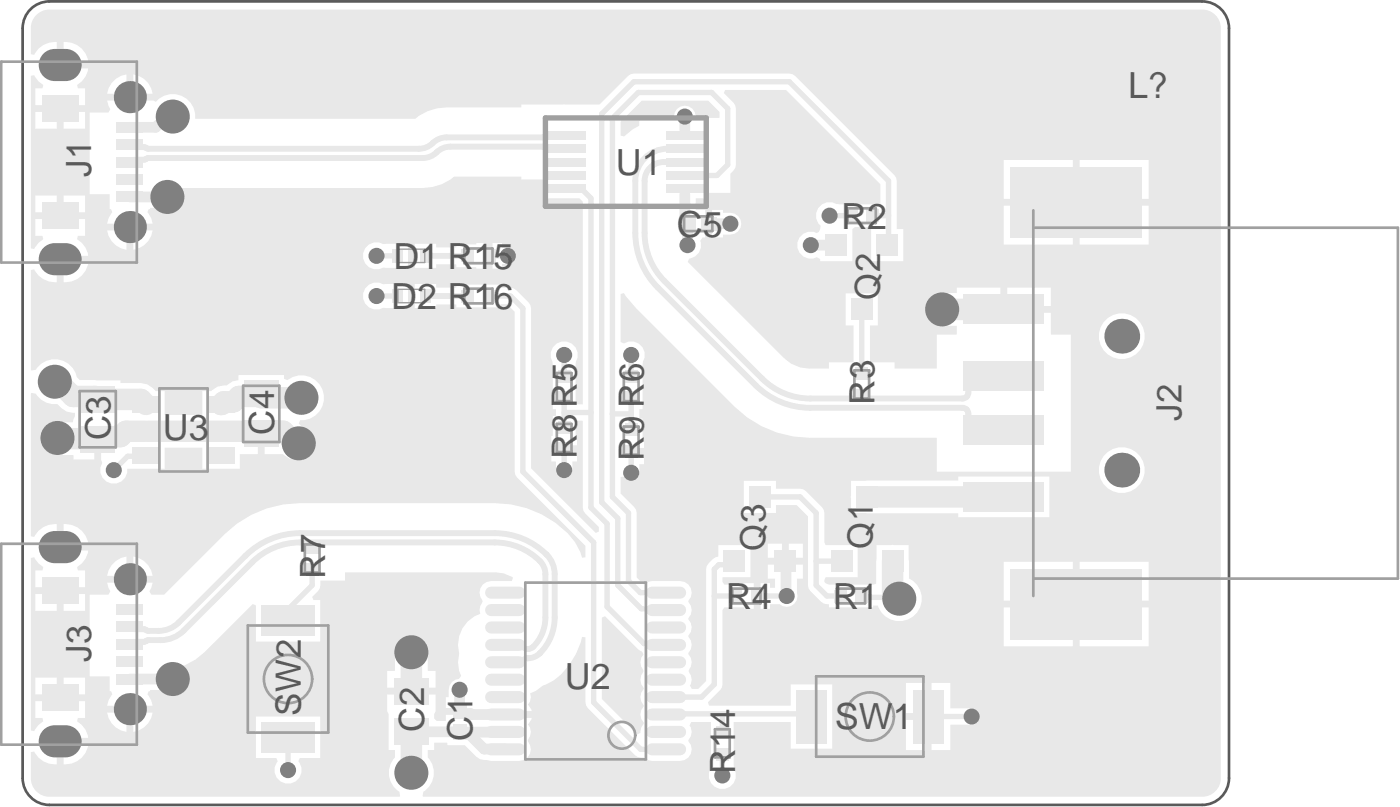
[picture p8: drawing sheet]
<svg xmlns="http://www.w3.org/2000/svg" width="174mm" height="100mm" viewBox="0 0 174 100" stroke-linecap="round" stroke-linejoin="round" font-family="sans-serif">
<defs><g id="words">
<g font-size="4.5" fill="#5a5a5a">
<text x="140.1" y="12.1">L?</text>
<text x="76.5" y="21.7">U1</text>
<text x="84.1" y="29.4">C5</text>
<text x="104.5" y="28.4">R2</text>
<text x="48.9" y="33.4">D1 R15</text>
<text x="48.6" y="38.4">D2 R16</text>
<text x="20.2" y="54.6">U3</text>
<text x="90.2" y="75.6">R4</text>
<text x="103.5" y="75.6">R1</text>
<text x="70.2" y="85.5">U2</text>
<text x="103.7" y="90.6">SW1</text>
</g>
<g font-size="4.3" fill="#5a5a5a">
<text x="11.3" y="22" transform="rotate(-90 11.3 22)">J1</text>
<text x="109.3" y="37.2" transform="rotate(-90 109.3 37.2)">Q2</text>
<text x="71.7" y="50.6" transform="rotate(-90 71.7 50.6)">R5</text>
<text x="108.6" y="50.3" transform="rotate(-90 108.6 50.3)">R3</text>
<text x="146.8" y="52.2" transform="rotate(-90 146.8 52.2)">J2</text>
<text x="13.7" y="54.7" transform="rotate(-90 13.7 54.7)">C3</text>
<text x="34.1" y="54" transform="rotate(-90 34.1 54)">C4</text>
<text x="71.7" y="57" transform="rotate(-90 71.7 57)">R8</text>
<text x="80" y="57.3" transform="rotate(-90 80 57.3)">R9 R6</text>
<text x="40.4" y="71.9" transform="rotate(-90 40.4 71.9)">R7</text>
<text x="95.1" y="68.5" transform="rotate(-90 95.1 68.5)">Q3</text>
<text x="108.4" y="68.2" transform="rotate(-90 108.4 68.2)">Q1</text>
<text x="11.3" y="82.2" transform="rotate(-90 11.3 82.2)">J3</text>
<text x="37.4" y="88.9" transform="rotate(-90 37.4 88.9)">SW2</text>
<text x="52.7" y="90.9" transform="rotate(-90 52.7 90.9)">C2</text>
<text x="58.7" y="92" transform="rotate(-90 58.7 92)">C1</text>
<text x="91.3" y="96.1" transform="rotate(-90 91.3 96.1)">R14</text>
</g>
</g></defs>
<path d="M3.8 1.1a3.3 3.3 0 0 1 2.3-.9h143.2a3.3 3.3 0 0 1 3.4 3.3v93.1a3.3 3.3 0 0 1-3.4 3.3h-143.2a3.3 3.3 0 0 1-3.3-3.3v-93.1a3.3 3.3 0 0 1 1-2.4z" fill="none" stroke="#5a5a5a" stroke-width=".33"/>
<g fill="#e8e8e8">
<path d="M74.8 76.7l.4-.2 4.1 4.1 .4 .3 .2 .4a1.34 1.34 0 0 0-.1 1.7l.1 .3a1.65 1.65 0 0 0 .1 2.1v.1a1.44 1.44 0 0 0 0 2.1v.1a1.44 1.44 0 0 0 0 2l-.3 .6-.1 .7-.4 .2-4.4-4.4z"/>
<path d="M77.1 15.1l2.6-2.6h8.3l1.4 1.4v.7h-3a1.37 1.37 0 0 0-1.3-1.5 1.37 1.37 0 0 0-1.4 1.5h-4.3v1l-.8 .4-1.1 .9-.4-.1z"/>
<path d="M4.3 2a2.27 2.27 0 0 1 1.8-.8h143.5a2.3 2.3 0 0 1 2.1 2.3v93.3a2.3 2.3 0 0 1-2.4 2.1h-96.7l-.1-.1 .1-.5 .2-.1a2.77 2.77 0 0 0 .3-4.2v-.9h.8v-.9h1.7v.3h2.1l1.5 1.5 .4 .3 1.4 .2h3.5l.6-.1a1.41 1.41 0 0 0 .6-2.1l-.1-.3 .1-.4a1.34 1.34 0 0 0-.1-1.7l.4-.6v-.2h-3.2v-.8h3.2v-.2l-.4-.6 .2-.4 .2-.6-.1-.4 .7-.3 .8-.7a5.3 5.3 0 0 0 2.3-1.4 9.5 9.5 0 0 0 2.6-4.6h.4v8.1l.1 .4 .2 .3 5.9 5.8a1.51 1.51 0 0 0 1.1 .3l.4 .4 .6 .1h3.5l.5-.1a1.44 1.44 0 0 0 .5-2.4l.3-.6 .1-.5-.1-.6-.1-.2 .2-.5h2.4v5.8a1.68 1.68 0 0 0 1.4 2.6 1.68 1.68 0 0 0 1.5-2.6v-5.8h7v3.3h5.2v-7.9h-5.2v2.6h-10.1l-.1-.4 1.5-1.5 .2-.3 .1-.4v-9.3l.2-.3h2.5v.2h1.1v-3.2h-1.1v.2h-2.5l-.2-.3v-.6h3.4v-4h-4v1.4l-.3 .1a2.16 2.16 0 0 0-1.2 1.5v13.8l-1 1h-.8l-.2-.4 .1-.2a1.75 1.75 0 0 0-.3-1.6 1.65 1.65 0 0 0 0-2.1l.3-.6 .1-.5-.1-.6-.3-.6a1.44 1.44 0 0 0 0-2l.3-.6 .1-.6-.1-.5-.3-.6a1.44 1.44 0 0 0 .3-1.6 1.44 1.44 0 0 0-1.3-.9h-3.5l-.6 .1-.4 .4-.9-.9v-8l-.1-.4-.2-.3-1.7-1.7v-2.1h.4a1.01 1.01 0 0 0 1.2 .5 1.01 1.01 0 0 0 .7-1v-1.1h.6v-1.1h-1.6v-.9h1.6v-1.2h-.2v-2.4h-.4v-1.2h.4v-5.5l.1-.4 .2-.5a1.69 1.69 0 0 0-.7-1.7 1.69 1.69 0 0 0-1.9-.1l-.4-.1v-6l.4-.1 1.6 2 12.1 12.1a13.3 13.3 0 0 0 9.4 3.8h15.8v4.3h16.6v-17.1h-2.4l-.1-2.7h-5.8v-.4h-.4v-2.7h-5.4v.7h-1.9a2.03 2.03 0 0 0-2 2 2.03 2.03 0 0 0 2 2h1.9v1.1h-2.5v4.3h-5.3v-.8h-3v-4.6h1v-4h-4v4h.9v4.6h-3v.8h-2.5a4.6 4.6 0 0 1-3.5-1.7l-11.6-11.6 .2-.4a1.63 1.63 0 0 0 1.4-2.2l.3-.4h.3v-3.4h-1.2v-1.5h1.7v-.7h2.6v-2.3l.6-.8 .1-.3v-7l-.1-.4-.2-.3-1.2-1.2 .2-.4h7.5l11.8 11.7v2.5h-5.1l-.4-.1-.5-.2a1.68 1.68 0 0 0-1.9 .9 1.68 1.68 0 0 0 .4 2v.4l-.2 .4-.2 .1-.4-.1a1.69 1.69 0 0 0-2.1 1.8 1.69 1.69 0 0 0 2.5 1.3l.4 .3v.2h4v-4l.3-.2h1.7l.3 .2v4h4v-4h-.8v-5.9l-.1-.4-.2-.4-12.3-12.3-.3-.2-.4-.1h-19.4l-.3 .1-.4 .2-3.5 3.6h-9.7v.3h-9.4a5.8 5.8 0 0 0-3.8 1.4h-27.4v-.6a2.79 2.79 0 0 0-1.9-2.3 2.79 2.79 0 0 0-2.9 .8l-.3-.1h-5.8l.2 .7 .2 .4-.2 .4h-2.4v10.1h2.5v1.9h.2l.2 .3-.5 .8-.2 .7h5.7l-.2-.7-.5-.8 .2-.3h.1v-.2h2.2l.5-.1a1.32 1.32 0 0 0 .6-1.9l.3-.5h30.3a6 6 0 0 0 3.9-1.4h8.4v.4h2.6v2.3h4.6l.4 .4v25.2h-.9v-4.9v-.4l.3-.5a1.69 1.69 0 0 0-2-2 1.69 1.69 0 0 0-1.2 2.5l.1 5.9h.4v.8h-.4v2.5h-.2v1.2h3.2v-1.2h-.2v-1.9h.9v10.8l.1 .4 .2 .3 1.7 1.7v.6l-.4 .2-8-8.1v-19.8l-.1-.4-.2-.3-1.6-1.6-.3-.2-1.6-.1v-.4h-5.5v.4h-2.5v-.4h-2.7v2.9h2.7v-.4h2.5v.4h5.5v-.4h.8l.9 .9v19.9l.1 .4 .2 .3 8.5 8.5v1.4h-.4a8.5 8.5 0 0 0-3.3-4.3 12.7 12.7 0 0 0-7.5-2.4h-24.2a13.3 13.3 0 0 0-9.4 3.9l-7.5 7.4h-1.6l-.2-.4 .2-.4 .2-.7h-5.7l.2 .7 .2 .4-.2 .4h-2.4v10.2h2.5v1.8h.2l.2 .4-.5 .7-.2 .7h5.7l-.2-.7-.5-.7 .2-.4h.1v-.1h2.9l.5-.1a1.33 1.33 0 0 0 .3-2.4v-.4l.6-.2 1.4-.7 1.2-1 5.9-5.9 .4 .2v4.4h8v-5.1h-.9l-.1-.4a1.87 1.87 0 0 0 1-2h3.1v-1h18.7l1 .1 1.1 .5-.1 .4h-2.6l-.5 .1a1.4 1.4 0 0 0-.7 2.1l.2 .4-.3 .5-.1 .5 .1 .5-.7 .3a4.1 4.1 0 0 0-2 4.7l-.1 1 .1 1.1 .3 .6-.3 .4-.4 .1-.5 .3-.3 .4-.1 .5v.9h-.3v1.4h1.7v.8h-1.7v.8h-1.2l-.3-.3v-.5l.2-.4v-2.1h-6v2.1l.2 .4v4.4h.8v.9a2.74 2.74 0 0 0 .5 4.3l.1 .5-.1 .1h-43.7a2.3 2.3 0 0 1-2.1-2.3v-3.2l.5-.1a2.85 2.85 0 0 0 2.8 1.6v-2.9h.4v-.4h3.5a2.81 2.81 0 0 0-1.4-2.1l.1-.4h.9v-2h-6.2v2h.9l.1 .4a2.94 2.94 0 0 0-1.1 1.3l-.5-.1v-21.4l.5-.1 .5 .8 .6 .4-.1 .4h-.9v2.1h6.2v-2.1h-.9l-.1-.4a2.72 2.72 0 0 0 1.4-2.1h-3.5v-.4h-.4v-2.8a2.84 2.84 0 0 0-2.8 1.6l-.5-.1v-17.7l.1-.1 .6 .1a2.69 2.69 0 0 0 2.6 1.3 2.41 2.41 0 0 0 2.2 1.1v.4l-.3 .7h-1.4a2.05 2.05 0 0 0-2.5 1.9 2.05 2.05 0 0 0 2.1 2.2h1.9v.5h2.6v-2.5h.9v2.6l.1 .4-.2 .5a1.69 1.69 0 0 0 1.5 2.1 1.69 1.69 0 0 0 1.8-1.9h4.7v-2.6h4.6v2.6h4.7v-1.8h2.2v-2.5h.9v2.5h2.3l.1 .1a2.43 2.43 0 0 0 3.7-.7 1.99 1.99 0 0 0-1.4-2.7l-.5-.5 .2-.4a2.79 2.79 0 0 0 2.8-3.7 2.79 2.79 0 0 0-4.4-1.3l-.4-.2v-.4h-5.7v.6l-.7 .1-.7 .6-1.2 .1-.8 .6h-1.1v2.9h-4.6v-2.9h-1.2l-.4-.4-.6-.5-.8-.1h-2.5v-.4h-5.1l-.4-.4-.1-.5a2.79 2.79 0 0 0-4.9-.4l-.6 .1-.1-.1v-12.4l.5-.1a2.85 2.85 0 0 0 2.8 1.6v-2.8h.4v-.4h3.5a2.82 2.82 0 0 0-1.4-2.1l.1-.4h.9v-2.1h-3.1v-.4v.4h-3.1v2.1h.9l.1 .4a2.94 2.94 0 0 0-1.1 1.2l-.5-.1v-21.4l.5-.1 .5 .8 .6 .4-.1 .5h-.9v2.1h6.2v-2.1h-.9l-.1-.5a2.72 2.72 0 0 0 1.4-2h-3.5v-.4h-.4v-2.9a2.84 2.84 0 0 0-2.8 1.6l-.5-.1v-3.4l.3-.9zM7.9 5.2v2.4h3.1a2.83 2.83 0 0 0-3.1-2.4zM16.6 9.2v2.4h2.4a2.84 2.84 0 0 0-2.4-2.4zM13.9 10.3l-.4 .7-.2 .6h2.4v-2.4l-.7 .2-.6 .4zM7.9 13.9v2.1h2.7v-2.1zM4.4 13.9v2.1h2.7v-2.1zM134.1 19.9v4.8h8.6v-4.8zM124.7 19.9v4.8h8.6v-4.8zM7.9 24.3v2.1h2.7v-2.1zM4.4 24.3v2.1h2.7v-2.1zM88.5 26.1v3.4h1.3v-.4h.9a1.36 1.36 0 0 0 1.4-1.3 1.36 1.36 0 0 0-1.4-1.4h-.9v-.3zM134.1 25.5v4.9h8.6v-4.9zM124.7 25.5v4.9h8.6v-4.9zM51.5 30.3v3h2.7v-.5h2.5v.4h2.5v.2h1.1v-3.2h-1.1v.2h-2.5v.3h-2.5v-.4zM13.3 28.6a2.84 2.84 0 0 0 2.4 2.4v-2.4zM16.6 28.6v2.4a2.84 2.84 0 0 0 2.4-2.4zM45.8 30.4a1.69 1.69 0 0 0-.5 2.2 1.69 1.69 0 0 0 2.3 .6l3.1 .1v-3h-3.1l-.5-.2h-.7zM61.2 30.2v3.2h1.2v-.6a1.36 1.36 0 0 0 1.6-.6 1.02 1.02 0 0 0-.9-1.5h-.7v-.5zM7.9 32.6v2.4a2.85 2.85 0 0 0 3.1-2.4zM125.1 35.7v2.3h5.4v-2.3zM45.8 35.3a1.69 1.69 0 0 0-.5 2.3 1.69 1.69 0 0 0 2.3 .6h3.1v-2.9h-3.1l-.5-.2h-.7zM136.5 41.7a2.85 2.85 0 0 0 5.7 0 2.85 2.85 0 0 0-5.7 0zM68.5 56.1v1.2h.6v1.1a1.02 1.02 0 0 0 1 1 1.02 1.02 0 0 0 1-1v-1.1h.6v-1.2zM136.5 58.4a2.85 2.85 0 0 0 5.7 0 2.85 2.85 0 0 0-5.7 0zM105.7 59.7v4h13.3v.5h11.4v-5h-11.4v.5zM7.9 65.1v2.4h3.1a2.83 2.83 0 0 0-3.1-2.4zM98 67.5v1.7h1.7v-1.7zM95.4 67.5v1.7h1.7v-1.7zM16.6 69.1v2.4h2.4a2.84 2.84 0 0 0-2.4-2.4zM13.9 70.2l-.4 .6-.2 .7h2.4v-2.4l-.7 .2-.6 .3zM95.4 70.1v1.7h.9v1.2h-.6v-.6h-1.2v3.2h1.2v-.6h1.2a1.34 1.34 0 0 0 1.6 .1 1.34 1.34 0 0 0 .5-1.5v-1.8h.7v-1.7h-2.1v-.4v.4zM134.1 69.7v4.9h8.6v-4.9zM124.7 69.7v4.9h8.6v-4.9zM7.9 73.8v2h2.7v-2zM4.4 73.8v2h2.7v-2zM92.4 59.7v4h4v-1h2.6l1.4 1.4v8.6v.4l.3 .3 1.3 1.3 .3 .2 .7 .1v.4h5.5v-.2h.6a2.79 2.79 0 0 0 4.5 1.2 2.79 2.79 0 0 0-.7-4.6v-4.1h-4l-.1 4.8-.3 .1h-5.5l-.4-.2-.2-.2 .2-.5h4v-4h-4l-.2-.4v-3.6l-.1-.4-.2-.3-2-2-.3-.2-.4-.1h-3v-1zM134.1 75.4v4.8h8.6v-4.8zM124.7 75.4v4.8h8.6v-4.8zM49.7 79.5l-.5 .7-.1 .8v2.3h-1v2.1h6v-2.1h-1v-2.3a2.04 2.04 0 0 0-1.2-1.9 2.04 2.04 0 0 0-2.2 .4zM7.9 84.1v2.1h2.7v-2.1zM4.4 84.1v2.1h2.7v-2.1zM112.5 84.8v3.7h2.4v-3.7zM13.3 88.5a2.84 2.84 0 0 0 2.4 2.4v-2.4zM16.6 88.5v2.4a2.84 2.84 0 0 0 2.4-2.4zM115.7 84.8v8.3h2.4v-3.1h2.6a1.02 1.02 0 0 0 1-1 1.02 1.02 0 0 0-1-1.1h-2.6v-3.1zM112.5 89.4v3.7h2.4v-3.7zM7.9 92.5v2.4a2.85 2.85 0 0 0 3.1-2.4zM31.8 89v5.1h2.5l.2 .4a1.68 1.68 0 0 0 .1 2.3 1.68 1.68 0 0 0 2.3 0 1.68 1.68 0 0 0 .2-2.3l.1-.4h2.6v-5.1z"/>
</g>
<path d="M27.8 49.9h1.2" fill="none" stroke="#e8e8e8" stroke-width="2.7"/>
<circle cx="27.5" cy="50.2" r="1.33" fill="#e8e8e8"/>
<path d="M117 38.4h7.7M6.8 47.4h.4l1.9 1.8h2.7l.7 .7M12.1 49.6h5.4l.6 .6M18 53.5h-2.4l-.6 .7h-2.5l-.4 .3h-4.9l-.1-.1M18.5 53.5h16.7l1.5 1.5h.4M27.8 49.9l-.3 .3M32.5 49.2h-2.8l-.7 .7M32.5 49.4h4.9M107.7 61.7h17M110.9 69.7v3.8l.6 .7M51.1 81v4.8M51.1 90.8v5.1" fill="none" stroke="#e8e8e8" stroke-width="2.7"/>
<g fill="none" stroke="#e8e8e8" stroke-width=".67">
<path d="M74.7 14.1v48.3l2 2v8.3l3 2.9h2.9l.1 .1M78.7 10.2h19.4l12.3 12.3v4.3M46.8 31.8h2.6M46.8 36.8h2.6M60.8 31.8h2.3M60.8 36.8h2.6l1.6 1.5v20.3l8.7 8.7v19.9l5.9 5.8h3.1M70.4 23.5h1.9l1.1 1.1M103.1 26.8h2.6M18.1 56.5l-.1 .1h-2.1l-1.8 1.8M73.4 51.2v11.8l2 2v10.3l4.6 4.6h2.6l.1 .2M76.1 51.4v10.3l2 2v8.4l1.4 1.5h3.2M38.8 70.7v2l-3 3v1.4"/>
<path d="M88.7 74h2.7M91.2 69.7l-.4 .4h-1.5l-.6 .6v14.3l-1.5 1.5h-4.5M94.1 74h3.6M94.4 61.7h5l2 2v9l1.3 1.3h1.7M101.4 69.7h3.2M107.1 74l.1 .2h4.3l.2 .1M35.8 91.5v4.1M82.7 88.7l.1-.1h17.7l.3 .4M89.7 88.6v2.4M89.7 93.6v2.7M115.3 89h5.4"/>
</g>
<g fill="none" stroke="#e8e8e8" stroke-width=".73">
<path d="M16.9 19.8h1M16.9 18.3h1M18.4 19.6h34.1M18.4 18.5h33.6M55.5 17.1h12M55.9 18.2h11.6M67.7 18.3h2.4M67.7 16.9h2.4M82.9 18.5h2.2M52.9 36.8h5.2M52.9 31.8h5.2M78.9 22.5v6.4"/>
<path d="M80.1 22.5v6.4M81.7 35.7l12.2 12.1M82.4 20.1h2.7M82.6 34.9l12.1 12.1M100.6 50.6h19M100.7 49.5h18.9M123.4 53.4h1.3M123.4 46.7h1.3M16.9 79.7h1M16.9 78.1h1M18.4 79.5h1.6M18.4 78.3h1.3"/>
<path d="M30.5 69l-8.3 8.3M31.3 69.8l-8.5 8.5M37.3 66.2h24.2M37.3 67.3h24.2M67.8 71.3v5.4M67.9 68.8v.1M68.9 71.3v5.4M62.8 80.1h1.6M62.8 82.2h1.6M65.6 81.7h.1M67.1 81.1h.1"/>
</g>
<path d="M21.5 14.5h-.8l-1.4 1.3h-3.2M16.1 24.4h4.7M85.4 27.8v2.6M100.7 30.4h3.2M97.6 69.7v.1v4.1l.1 .1M16.1 84.3h5.4M51.1 90.8l.1 .1h5.8h.1M57.1 85.6v2.8l.2 .2h1.1l.2 .1h4.2M57.1 90.9l1 .1 2 2h2.7M62.8 90.9h-5.7" fill="none" stroke="#e8e8e8" stroke-width="1.3"/>
<circle cx="103.9" cy="30.4" r=".67" fill="#e8e8e8"/>
<path d="M78.7 10.2l-4 3.9M73.4 24.6v26.6h-3.3M90.4 20.5v-7l-2-2h-9.1l-3.2 3.2v36.7" fill="none" stroke="#e8e8e8" stroke-width=".67"/>
<circle cx="76.1" cy="51.4" r=".33" fill="#e8e8e8"/>
<path d="M90.4 20.5l-1.3 1.3h-4M107.1 38.4v8M108.4 26.8h2v3.5l-.2 .1M70.1 44.1v2.6M70.1 49.4v3.6M70.1 55.7v2.7M76.1 51.4h2.3M78.4 44.1v2.6M78.4 49.4v4M78.4 56v2.7" fill="none" stroke="#e8e8e8" stroke-width=".67"/>
<path d="M85.1 14.5v1.6M85.1 24.1v3.4l.3 .3M88 27.8h2.7" fill="none" stroke="#e8e8e8" stroke-width="1.3"/>
<g fill="none" stroke="#e8e8e8" stroke-width=".73">
<path d="M16.1 18l.2 .1 .6 .2M16.9 19.8l-.3 .1-.5 .2M17.9 18.3l.5 .2M18.4 19.6l-.5 .2M55.5 17.1a2.73 2.73 0 0 0-2 .9 2.42 2.42 0 0 1-1.5 .5M55.9 18.2a2.73 2.73 0 0 0-2 1 2.42 2.42 0 0 1-1.4 .4M67.5 18.2l.2 .1M67.7 16.9l-.2 .2M70.1 18.3l.3 .2M70.4 16.8l-.3 .1M82.9 18.5a4 4 0 0 0-4 4M78.9 28.9a9.6 9.6 0 0 0 2.8 6.8"/>
<path d="M80.1 28.9a8.4 8.4 0 0 0 2.5 6M82.4 20.1a2.33 2.33 0 0 0-2.3 2.4M93.9 47.8a9.6 9.6 0 0 0 6.7 2.8M94.7 47a8.5 8.5 0 0 0 6 2.5M119.6 50.6a.8 .8 0 0 1 .7 1 3.1 3.1 0 0 0 3.1 1.8M123.4 46.7a3.5 3.5 0 0 0-3 1.6l-.1 .4a.73 .73 0 0 1-.7 .8M16.1 77.8l.5 .3h.3M16.9 79.7l-.6 .1-.2 .2M17.9 78.1l.5 .2M18.4 79.5l-.5 .2M22.2 77.3a3.5 3.5 0 0 1-2.5 1M22.8 78.3a4.1 4.1 0 0 1-2.8 1.2"/>
<path d="M37.3 66.2a9.6 9.6 0 0 0-6.8 2.8M37.3 67.3a8.5 8.5 0 0 0-6 2.5M61.5 67.3a7.5 7.5 0 0 1 6 2.9l.3 1.1M61.5 66.2a9.1 9.1 0 0 1 6.4 2.6M67.8 76.7a5 5 0 0 1-1.7 3.7 1 1 0 0 1-1.3-.2l-.4-.1M67.9 68.9a3.4 3.4 0 0 1 1 2.4M68.9 76.7a6.3 6.3 0 0 1-1.8 4.4M67.1 81.1a2.29 2.29 0 0 1-1.7 .6l-.6 .4-.4 .1"/>
</g>
<g fill="#808080">
<path d="M5.4 90.6l.4-.3 .5-.2 .5-.1v2h-2l.1-.5 .2-.5z"/>
<path d="M4.8 92h2v2a2 2 0 0 1-2-2z"/>
<path d="M8.1 92h2a2 2 0 0 1-2 2z"/>
<path d="M8.1 90a2 2 0 0 1 2 2h-2z"/>
<path d="M5.4 66.5l.4-.3 .5-.2 .5-.1v2h-2l.1-.5 .2-.5z"/>
<path d="M4.8 67.9h2v2a2 2 0 0 1-2-2z"/>
<path d="M8.1 67.9h2a2 2 0 0 1-2 2z"/>
<path d="M8.1 65.9a2 2 0 0 1 2 2h-2z"/>
<path d="M5.4 6.7l.4-.4 .5-.2h.5v2h-2l.1-.6 .2-.4z"/>
<path d="M4.8 8.1h2v2a2 2 0 0 1-2-2z"/>
<path d="M8.1 8.1h2a2 2 0 0 1-2 2z"/>
<path d="M8.1 6.1a2 2 0 0 1 2 2h-2z"/>
<path d="M5.4 30.8l.4-.3 .5-.2 .5-.1v2h-2l.1-.6 .2-.4z"/>
<path d="M4.8 32.2h2v2a2 2 0 0 1-2-2z"/>
<path d="M8.1 32.2h2a2 2 0 0 1-2 2z"/>
<path d="M8.1 30.2a2 2 0 0 1 2 2h-2z"/>
<circle cx="63.1" cy="31.8" r="1"/>
<circle cx="46.8" cy="36.8" r="1"/>
<circle cx="46.8" cy="31.8" r="1"/>
<circle cx="85.4" cy="30.4" r="1"/>
<circle cx="21.5" cy="14.5" r="2.11"/>
<circle cx="120.7" cy="89" r="1"/>
<circle cx="35.8" cy="95.6" r="1"/>
<circle cx="51.1" cy="81" r="2.11"/>
<circle cx="51.1" cy="95.9" r="2.11"/>
<circle cx="21.5" cy="84.3" r="2.11"/>
<circle cx="7.5" cy="86.6" r="1"/>
<circle cx="7.5" cy="73.3" r="1"/>
<circle cx="7.5" cy="26.8" r="1"/>
<circle cx="7.5" cy="13.5" r="1"/>
<circle cx="133.7" cy="75" r="2.11"/>
<circle cx="133.7" cy="25.1" r="2.11"/>
<circle cx="20.8" cy="24.4" r="2.11"/>
<circle cx="89.7" cy="96.3" r="1"/>
<circle cx="57.1" cy="85.6" r="1"/>
<circle cx="14.1" cy="58.4" r="1"/>
<circle cx="37.1" cy="55" r="2.11"/>
<circle cx="37.4" cy="49.4" r="2.11"/>
<circle cx="6.8" cy="47.4" r="2.11"/>
<circle cx="7.1" cy="54.4" r="2.11"/>
<circle cx="111.7" cy="74.3" r="2.11"/>
<circle cx="97.7" cy="74" r="1"/>
<circle cx="117" cy="38.4" r="2.11"/>
<circle cx="103.1" cy="26.8" r="1"/>
<circle cx="100.7" cy="30.4" r="1"/>
<circle cx="85.1" cy="14.5" r="1"/>
<circle cx="90.7" cy="27.8" r="1"/>
<circle cx="78.4" cy="58.7" r="1"/>
<circle cx="70.1" cy="58.4" r="1"/>
<circle cx="78.4" cy="44.1" r="1"/>
<circle cx="70.1" cy="44.1" r="1"/>
<circle cx="16.1" cy="71.9" r="2"/>
<circle cx="16.1" cy="88" r="2"/>
<circle cx="16.1" cy="12.1" r="2"/>
<circle cx="16.1" cy="28.2" r="2"/>
<circle cx="139.4" cy="58.4" r="2.16"/>
<circle cx="139.4" cy="41.7" r="2.16"/>
</g>
<g fill="#808080">
<path d="M4.8 92l2-2h1.3l2 2-2 2h-1.3z" fill-rule="evenodd"/>
<path d="M4.8 67.9l2-2h1.3l2 2-2 2h-1.3z" fill-rule="evenodd"/>
<path d="M4.8 8.1l2-2h1.3l2 2-2 2h-1.3z" fill-rule="evenodd"/>
<path d="M4.8 32.2l2-2h1.3l2 2-2 2h-1.3z" fill-rule="evenodd"/>
</g>
<g fill="#e8e8e8">
<path d="M89.9 68.3h2.7v2.7h-2.7z" fill-rule="evenodd"/>
<path d="M96.2 68.3h2.7v2.7h-2.7z" fill-rule="evenodd"/>
<path d="M93.1 60.4h2.6v2.6h-2.6z" fill-rule="evenodd"/>
<path d="M30.3 47.2h4.3v3.4h-4.3z" fill-rule="evenodd"/>
<path d="M30.3 52.2h4.3v3.3h-4.3z" fill-rule="evenodd"/>
<path d="M108.9 29.1h2.6v2.7h-2.6z" fill-rule="evenodd"/>
<path d="M102.6 29.1h2.6v2.7h-2.6z" fill-rule="evenodd"/>
<path d="M105.7 37.1h2.7v2.6h-2.7z" fill-rule="evenodd"/>
<path d="M103.2 68.3h2.7v2.7h-2.7z" fill-rule="evenodd"/>
<path d="M109.6 68.3h2.6v2.7h-2.6z" fill-rule="evenodd"/>
<path d="M106.4 60.4h2.7v2.6h-2.7z" fill-rule="evenodd"/>
<path d="M52.2 35.9h1.3v1.7h-1.3z" fill-rule="evenodd"/>
<path d="M48.7 35.9h1.3v1.7h-1.3z" fill-rule="evenodd"/>
<path d="M57.3 36h1.5v1.5h-1.5z" fill-rule="evenodd"/>
<path d="M60 36h1.5v1.5h-1.5z" fill-rule="evenodd"/>
<path d="M57.3 31h1.5v1.5h-1.5z" fill-rule="evenodd"/>
<path d="M60 31h1.5v1.5h-1.5z" fill-rule="evenodd"/>
<path d="M52.2 30.9h1.3v1.7h-1.3z" fill-rule="evenodd"/>
<path d="M48.7 30.9h1.3v1.7h-1.3z" fill-rule="evenodd"/>
<path d="M125.5 70.6h16.4v8.8h-16.4z" fill-rule="evenodd"/>
<path d="M125.5 20.7h16.4v8.8h-16.4z" fill-rule="evenodd"/>
<path d="M119.7 59.8h10v3.8h-10z" fill-rule="evenodd"/>
<path d="M119.7 51.5h10v3.7h-10z" fill-rule="evenodd"/>
<path d="M119.7 44.9h10v3.7h-10z" fill-rule="evenodd"/>
<path d="M119.7 36.6h10v3.7h-10z" fill-rule="evenodd"/>
<path d="M98.9 85.6h3.8v6.7h-3.8z" fill-rule="evenodd"/>
<path d="M113.4 85.6h3.8v6.7h-3.8z" fill-rule="evenodd"/>
<path d="M93.3 73.2h1.5v1.5h-1.5z" fill-rule="evenodd"/>
<path d="M90.7 73.2h1.4v1.5h-1.4z" fill-rule="evenodd"/>
<path d="M16.5 49.2h3.3v2h-3.3z" fill-rule="evenodd"/>
<path d="M16.5 52.4h3.3v2h-3.3z" fill-rule="evenodd"/>
<path d="M16.5 55.5h3.3v2h-3.3z" fill-rule="evenodd"/>
<path d="M25.8 55.5h3.3v2h-3.3z" fill-rule="evenodd"/>
<path d="M25.8 49.2h3.3v2h-3.3z" fill-rule="evenodd"/>
</g>
<g fill="none" stroke="#e8e8e8" stroke-width="1.5">
<path d="M61 73.6h3.5M61 75.7h3.5M61 77.9h3.5M81 73.6h3.5M81 75.7h3.5M81 77.9h3.5M61 80.1h3.5M61 82.2h3.5M61 84.4h3.5M61 86.5h3.5M61 88.7h3.5M61 90.9h3.5"/>
<path d="M61 93h3.5M81 80.1h3.5M81 82.2h3.5M81 84.4h3.5M81 86.5h3.5M81 88.7h3.5M81 90.9h3.5M81 93h3.5"/>
</g>
<g fill="#e8e8e8">
<path d="M32.5 75.2h6.6v3.8h-6.6z" fill-rule="evenodd"/>
<path d="M32.5 89.6h6.6v3.8h-6.6z" fill-rule="evenodd"/>
<path d="M38 67.3h1.5v1.5h-1.5z" fill-rule="evenodd"/>
<path d="M38 69.9h1.5v1.5h-1.5z" fill-rule="evenodd"/>
<path d="M106.3 48.3h1.5v1.5h-1.5z" fill-rule="evenodd"/>
<path d="M106.3 45.6h1.5v1.5h-1.5z" fill-rule="evenodd"/>
<path d="M84.5 26.9h1.9v1.7h-1.9z" fill-rule="evenodd"/>
<path d="M87.1 26.9h1.9v1.7h-1.9z" fill-rule="evenodd"/>
<path d="M89 90.2h1.5v1.5h-1.5z" fill-rule="evenodd"/>
<path d="M89 92.9h1.5v1.5h-1.5z" fill-rule="evenodd"/>
<path d="M69.3 55h1.5v1.5h-1.5z" fill-rule="evenodd"/>
<path d="M69.3 52.3h1.5v1.5h-1.5z" fill-rule="evenodd"/>
<path d="M69.3 48.6h1.5v1.5h-1.5z" fill-rule="evenodd"/>
<path d="M69.3 46h1.5v1.5h-1.5z" fill-rule="evenodd"/>
<path d="M77.7 48.6h1.5v1.5h-1.5z" fill-rule="evenodd"/>
<path d="M77.7 46h1.5v1.5h-1.5z" fill-rule="evenodd"/>
<path d="M77.7 55.3h1.5v1.5h-1.5z" fill-rule="evenodd"/>
<path d="M77.7 52.6h1.5v1.5h-1.5z" fill-rule="evenodd"/>
<path d="M56.2 90h1.8v1.8h-1.8z" fill-rule="evenodd"/>
<path d="M56.2 87.4h1.8v1.9h-1.8z" fill-rule="evenodd"/>
<path d="M68.1 23h4.7v1h-4.7z" fill-rule="evenodd"/>
<path d="M68.1 21.3h4.7v1h-4.7z" fill-rule="evenodd"/>
<path d="M68.1 19.6h4.7v1h-4.7z" fill-rule="evenodd"/>
<path d="M68.1 18h4.7v1h-4.7z" fill-rule="evenodd"/>
<path d="M68.1 16.3h4.7v1h-4.7z" fill-rule="evenodd"/>
<path d="M82.7 16.3h4.7v1h-4.7z" fill-rule="evenodd"/>
<path d="M82.7 18h4.7v1h-4.7z" fill-rule="evenodd"/>
<path d="M82.7 19.6h4.7v1h-4.7z" fill-rule="evenodd"/>
<path d="M82.7 21.3h4.7v1h-4.7z" fill-rule="evenodd"/>
<path d="M82.7 23h4.7v1h-4.7z" fill-rule="evenodd"/>
<path d="M10 47.9h4.3v3.3h-4.3z" fill-rule="evenodd"/>
<path d="M10 52.9h4.3v3.3h-4.3z" fill-rule="evenodd"/>
<path d="M103.6 73.2h1.5v1.5h-1.5z" fill-rule="evenodd"/>
<path d="M106.3 73.2h1.5v1.5h-1.5z" fill-rule="evenodd"/>
<path d="M107.6 26h1.5v1.5h-1.5z" fill-rule="evenodd"/>
<path d="M105 26h1.5v1.5h-1.5z" fill-rule="evenodd"/>
<path d="M5.2 71.7h4.5v3.3h-4.5z" fill-rule="evenodd"/>
<path d="M5.2 85h4.5v3.3h-4.5z" fill-rule="evenodd"/>
<path d="M14.5 75h3.3v1.3h-3.3z" fill-rule="evenodd"/>
<path d="M14.5 77.2h3.3v1.3h-3.3z" fill-rule="evenodd"/>
<path d="M14.5 79.3h3.3v1.3h-3.3z" fill-rule="evenodd"/>
<path d="M14.5 81.5h3.3v1.3h-3.3z" fill-rule="evenodd"/>
<path d="M14.5 83.6h3.3v1.4h-3.3z" fill-rule="evenodd"/>
<path d="M5.2 11.8h4.5v3.3h-4.5z" fill-rule="evenodd"/>
<path d="M5.2 25.1h4.5v3.3h-4.5z" fill-rule="evenodd"/>
<path d="M14.5 15.1h3.3v1.4h-3.3z" fill-rule="evenodd"/>
<path d="M14.5 17.3h3.3v1.3h-3.3z" fill-rule="evenodd"/>
<path d="M14.5 19.5h3.3v1.3h-3.3z" fill-rule="evenodd"/>
<path d="M14.5 21.6h3.3v1.4h-3.3z" fill-rule="evenodd"/>
<path d="M14.5 23.8h3.3v1.3h-3.3z" fill-rule="evenodd"/>
<path d="M48.9 89.1h4.4v3.3h-4.4z" fill-rule="evenodd"/>
<path d="M48.9 84.1h4.4v3.4h-4.4z" fill-rule="evenodd"/>
</g>
<g fill="none" stroke="#a0a0a0" stroke-width=".33">
<path d="M.1 7.7h16.9v24.9h-16.9zM57.7 30.8h3.5v1.9h-3.5zM57.7 35.8h3.5v1.9h-3.5zM85 26.9h3.5v1.8h-3.5zM105.3 25.9h3.5v1.8h-3.5zM128.4 26.1v47.9M128.4 28.3h45.3v43.5h-45.3M9.9 48.6h4.5v6.9h-4.5zM19.8 48.2h6v10.3h-6zM30.2 47.9h4.5v7h-4.5zM69.2 52.6h1.8v3.5h-1.8zM69.2 46.3h1.8v3.5h-1.8z"/>
<path d="M77.5 46.3h1.8v3.5h-1.8zM77.5 53h1.8v3.5h-1.8zM106.1 46h1.9v3.5h-1.9zM.1 67.5h16.9v24.9h-16.9zM30.8 77.7h10v13.3h-10zM37.9 67.6h1.8v3.5h-1.8zM65.3 72.3h14.9v22h-14.9zM91 73.1h3.5v1.8h-3.5zM104 73.1h3.5v1.8h-3.5zM88.8 90.5h1.9v3.5h-1.9zM101.4 84h13.3v9.9h-13.3z"/>
<circle cx="35.8" cy="84.3" r="3"/>
<circle cx="77.2" cy="91.3" r="1.66"/>
<circle cx="108.1" cy="89" r="3"/>
</g>
<path d="M49.4 35.9h3.4v1.7h-3.4zM49.4 30.9h3.4v1.7h-3.4z" fill="none" stroke="#a0a0a0" stroke-width=".17"/>
<path d="M67.8 14.6h19.9v11h-19.9z" fill="none" stroke="#a0a0a0" stroke-width=".67"/>
<use href="#words"/>
</svg>
